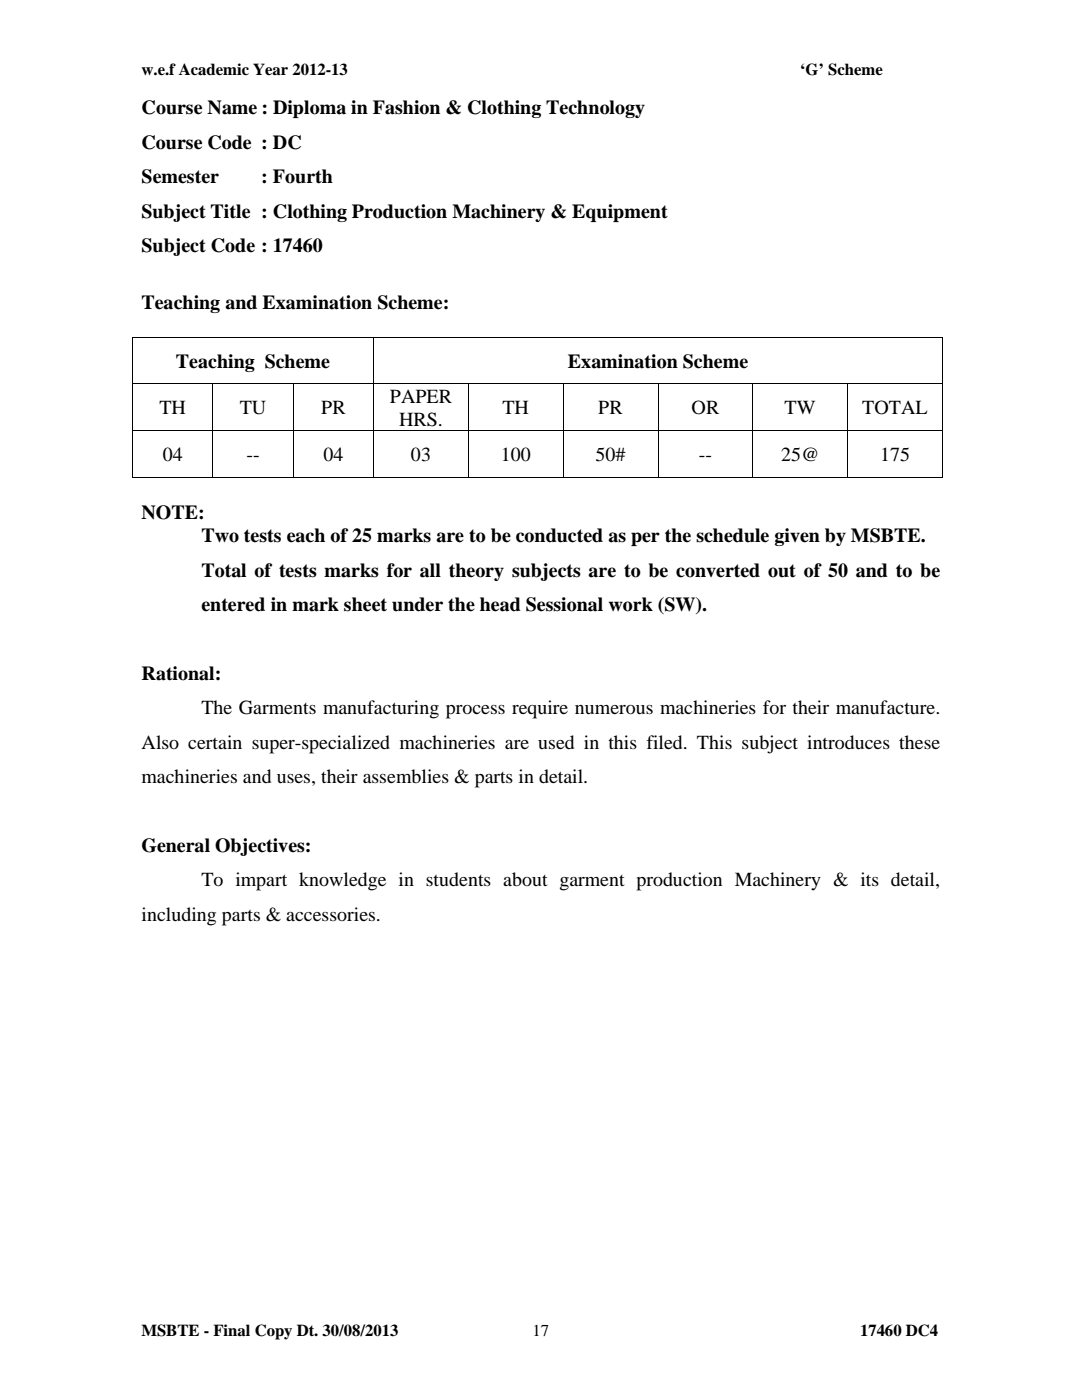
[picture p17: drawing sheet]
<svg xmlns="http://www.w3.org/2000/svg" width="216mm" height="279mm" viewBox="0 0 216 279" stroke-linecap="round" stroke-linejoin="round" font-family="sans-serif">
<defs><g id="words">
<g font-size="4">
<text x="28.2" y="22.8">Course Name : Diploma in Fashion &amp; Clothing Technology</text>
<text x="28.2" y="29.7">Course Code : DC</text>
<text x="28.2" y="36.6">Semester</text>
<text x="52.1" y="36.6">: Fourth</text>
<text x="28.2" y="43.4">Subject Title : Clothing Production Machinery &amp; Equipment</text>
<text x="28.2" y="50.3">Subject Code : 17460</text>
<text x="28.2" y="61.8">Teaching and Examination Scheme:</text>
<text x="35.1" y="73.4">Teaching Scheme</text>
<text x="113.3" y="73.4">Examination Scheme</text>
<text x="31.8" y="82.7">TH</text>
<text x="47.8" y="82.7">TU</text>
<text x="64.1" y="82.7">PR</text>
<text x="77.8" y="80.4">PAPER</text>
<text x="100.2" y="82.7">TH</text>
<text x="119.4" y="82.7">PR</text>
<text x="138" y="82.7">OR</text>
<text x="156.6" y="82.7">TW</text>
<text x="172.1" y="82.7">TOTAL</text>
<text x="79.6" y="85">HRS.</text>
<text x="32.5" y="92">04</text>
<text x="49.2" y="92">--</text>
<text x="64.5" y="92">04</text>
<text x="82" y="92">03</text>
<text x="99.9" y="92">100</text>
<text x="118.9" y="92">50#</text>
<text x="139.4" y="92">--</text>
<text x="155.9" y="92">25@</text>
<text x="175.6" y="92">175</text>
<text x="28.2" y="103.6">NOTE:</text>
<text x="40.2" y="108.2">Two tests each of 25 marks are to be conducted as per the schedule given by MSBTE.</text>
<text x="40.2" y="115.1">Total of tests marks for all theory subjects are to be converted out of 50 and to be</text>
<text x="40.2" y="122">entered in mark sheet under the head Sessional work (SW).</text>
<text x="28.2" y="135.7">Rational:</text>
<text x="40.2" y="142.6">The Garments manufacturing process require numerous machineries for their manufacture.</text>
<text x="28.2" y="149.4">Also certain super-specialized machineries are used in this filed. This subject introduces these</text>
<text x="28.2" y="156.3">machineries and uses, their assemblies &amp; parts in detail.</text>
<text x="28.2" y="170.1">General Objectives:</text>
<text x="40.2" y="176.9">To impart knowledge in students about garment production Machinery &amp; its detail,</text>
<text x="28.2" y="183.8">including parts &amp; accessories.</text>
</g>
<g font-size="3.3">
<text x="28.2" y="15">w.e.f Academic Year 2012-13</text>
<text x="159.7" y="15">‘G’ Scheme</text>
<text x="28.2" y="266.7">MSBTE - Final Copy Dt. 30/08/2013</text>
<text x="106.3" y="266.7">17</text>
<text x="171.6" y="266.7">17460 DC4</text>
</g>
</g></defs>
<path d="M26.4 67.2h.1v.2h-.1zM188 67.2h.1v.2h-.1zM188 95.2h.1v.2h-.1z" fill="#000"/>
<g fill="none" stroke="#000" stroke-width=".2">
<path d="M26.4 67.3h161.7M26.4 76.6h161.7M26.4 67.4v9.1M26.4 76.7v9.2M42.5 76.7v9.2M58.5 76.7v9.2M74.5 67.4v9.1M74.5 76.7v9.2M93.5 76.7v9.2M112.4 76.7v9.2M131.3 76.7v9.2M150.2 76.7v9.2"/>
<path d="M169.1 76.7v9.2M188.1 67.4v9.1M188.1 76.7v9.2M26.4 85.9h161.7M26.4 95.3h16M26.4 86v9.4M42.5 86v9.4M42.6 95.3h15.8M58.5 86v9.4M58.6 95.3h15.9M74.5 86v9.4M74.6 95.3h18.8"/>
<path d="M93.5 86v9.4M93.5 95.3h18.8M112.4 86v9.4M112.5 95.3h18.7M131.3 86v9.4M131.4 95.3h18.7M150.2 86v9.4M150.3 95.3h18.8M169.1 86v9.4M169.2 95.3h18.8M188.1 86v9.4"/>
</g>
<use href="#words"/>
</svg>
